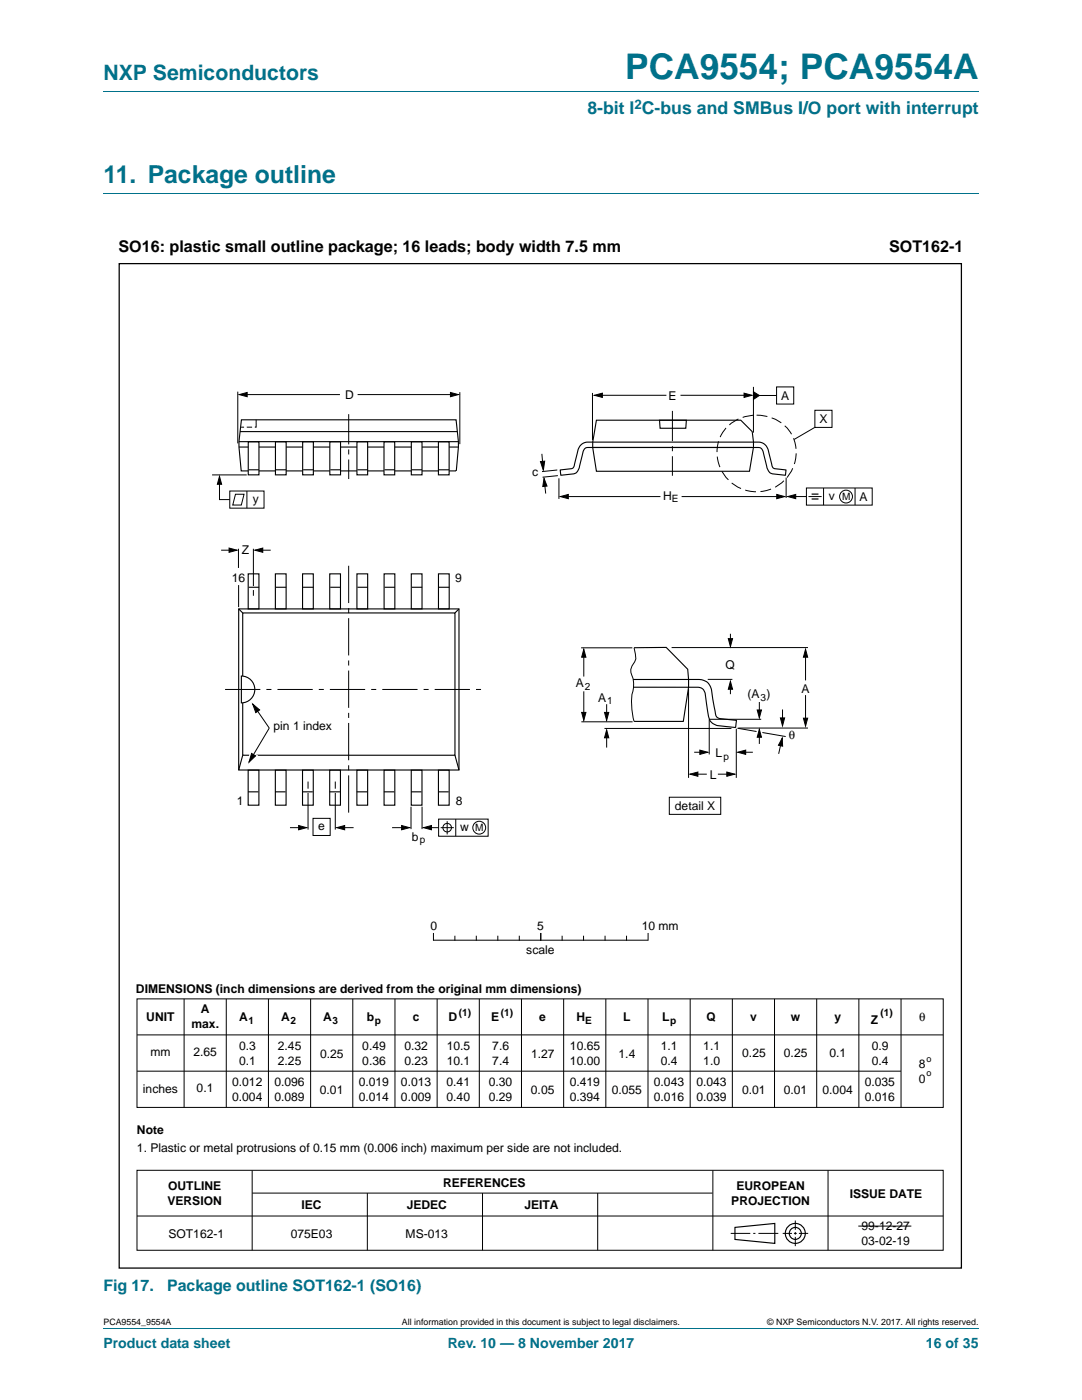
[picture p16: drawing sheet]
<svg xmlns="http://www.w3.org/2000/svg" width="216mm" height="279mm" viewBox="0 0 216 279" stroke-linecap="round" stroke-linejoin="round" font-family="sans-serif">
<defs><g id="words">
<text font-size="7" fill="#00718a" x="124.7" y="15.8">PCA9554; PCA9554A</text>
<text font-size="4.9" fill="#00718a" x="20.6" y="36.6">11. Package outline</text>
<text font-size="4.2" fill="#00718a" x="20.6" y="16">NXP Semiconductors</text>
<text font-size="3.5" fill="#00718a" x="117.2" y="22.8">8-bit I C-bus and SMBus I/O port with interrupt</text>
<g font-size="3.2">
<text x="23.6" y="50.2">SO16: plastic small outline package; 16 leads; body width 7.5 mm</text>
<text x="177.4" y="50.3">SOT162-1</text>
</g>
<g font-size="3.2" fill="#00718a">
<text x="20.6" y="257.7">Fig 17.</text>
<text x="33.3" y="257.7">Package outline SOT162-1 (SO16)</text>
</g>
<g font-size="2.8" fill="#00718a">
<text x="20.6" y="269.1">Product data sheet</text>
<text x="89.3" y="269.1">Rev. 10 — 8 November 2017</text>
<text x="184.8" y="269.1">16 of 35</text>
</g>
<text font-size="2.6" fill="#00718a" x="126.6" y="21.7">2</text>
<g font-size="2.4">
<text x="68.8" y="79.6">D</text>
<text x="133.4" y="79.8">E</text>
<text x="155.9" y="79.8">A</text>
<text x="163.5" y="84.5">X</text>
<text x="106.2" y="95.1">c</text>
<text x="50.4" y="100.4">y</text>
<text x="132.3" y="99.7">H</text>
<text x="165.4" y="99.8">v</text>
<text x="171.5" y="100">A</text>
<text x="48.3" y="110.6">Z</text>
<text x="46.3" y="116.1">16</text>
<text x="90.8" y="116.1">9</text>
<text x="114.9" y="137.2">A</text>
<text x="144.8" y="133.4">Q</text>
<text x="119.4" y="140.1">A</text>
<text x="149.2" y="139.4">(A )</text>
<text x="159.9" y="138.2">A</text>
<text x="54.6" y="145.8">pin 1 index</text>
<text x="157.4" y="147.6">θ</text>
<text x="141.6" y="155.4">L</text>
<text x="142.8" y="151.1">L</text>
<text x="47.3" y="160.7">1</text>
<text x="91" y="160.7">8</text>
<text x="134.7" y="161.7">detail X</text>
<text x="63.5" y="165.7">e</text>
<text x="82.2" y="167.8">b</text>
<text x="91.8" y="165.9">w</text>
<text x="85.9" y="185.6">0</text>
<text x="107.2" y="185.6">5</text>
<text x="128" y="185.6">10 mm</text>
<text x="105" y="190.3">scale</text>
<text x="27.1" y="198.2">DIMENSIONS (inch dimensions are derived from the original mm dimensions)</text>
<text x="29.2" y="203.9">UNIT</text>
<text x="40.1" y="202.2">A</text>
<text x="47.7" y="203.9">A</text>
<text x="56.1" y="203.9">A</text>
<text x="64.5" y="203.9">A</text>
<text x="73.2" y="203.9">b</text>
<text x="82.4" y="203.9">c</text>
<text x="89.5" y="203.9">D</text>
<text x="98" y="203.9">E</text>
<text x="107.6" y="203.9">e</text>
<text x="115" y="203.9">H</text>
<text x="124.4" y="203.9">L</text>
<text x="132.1" y="203.9">L</text>
<text x="141" y="203.9">Q</text>
<text x="149.7" y="203.9">v</text>
<text x="157.8" y="203.9">w</text>
<text x="166.5" y="203.9">y</text>
<text x="183.4" y="203.9">θ</text>
<text x="38.2" y="205.1">max.</text>
<text x="47.7" y="209.6">0.3</text>
<text x="55.5" y="209.6">2.45</text>
<text x="72.3" y="209.6">0.49</text>
<text x="80.7" y="209.6">0.32</text>
<text x="89.1" y="209.6">10.5</text>
<text x="98.2" y="209.6">7.6</text>
<text x="113.7" y="209.6">10.65</text>
<text x="131.8" y="209.6">1.1</text>
<text x="140.3" y="209.6">1.1</text>
<text x="173.8" y="204.3">Z</text>
<text x="173.9" y="209.6">0.9</text>
<text x="30" y="210.8">mm</text>
<text x="38.6" y="210.8">2.65</text>
<text x="47.7" y="212.5">0.1</text>
<text x="55.5" y="212.5">2.25</text>
<text x="63.9" y="211.1">0.25</text>
<text x="72.3" y="212.5">0.36</text>
<text x="80.7" y="212.5">0.23</text>
<text x="89.1" y="212.5">10.1</text>
<text x="98.2" y="212.5">7.4</text>
<text x="106" y="211.1">1.27</text>
<text x="113.7" y="212.5">10.00</text>
<text x="123.4" y="211.1">1.4</text>
<text x="131.8" y="212.5">0.4</text>
<text x="140.3" y="212.5">1.0</text>
<text x="148.1" y="211">0.25</text>
<text x="156.4" y="211">0.25</text>
<text x="165.5" y="211">0.1</text>
<text x="173.9" y="212.5">0.4</text>
<text x="183.3" y="213.1">8</text>
<text x="28.5" y="218">inches</text>
<text x="39.2" y="218">0.1</text>
<text x="46.3" y="216.8">0.012</text>
<text x="46.3" y="219.7">0.004</text>
<text x="54.7" y="216.8">0.096</text>
<text x="54.7" y="219.7">0.089</text>
<text x="63.8" y="218.3">0.01</text>
<text x="71.6" y="216.8">0.019</text>
<text x="71.6" y="219.7">0.014</text>
<text x="80" y="216.8">0.013</text>
<text x="80" y="219.7">0.009</text>
<text x="89.1" y="216.8">0.41</text>
<text x="89.1" y="219.7">0.40</text>
<text x="97.5" y="216.8">0.30</text>
<text x="97.5" y="219.7">0.29</text>
<text x="105.9" y="218.3">0.05</text>
<text x="113.7" y="216.8">0.419</text>
<text x="113.7" y="219.7">0.394</text>
<text x="122.1" y="218.3">0.055</text>
<text x="130.5" y="216.8">0.043</text>
<text x="130.5" y="219.7">0.016</text>
<text x="139" y="216.8">0.043</text>
<text x="139" y="219.7">0.039</text>
<text x="148.1" y="218.2">0.01</text>
<text x="156.4" y="218.3">0.01</text>
<text x="164.1" y="218.3">0.004</text>
<text x="172.6" y="216.8">0.035</text>
<text x="172.6" y="219.7">0.016</text>
<text x="183.3" y="216.1">0</text>
<text x="27.3" y="226.2">Note</text>
<text x="27.3" y="229.9">1. Plastic or metal protrusions of 0.15 mm (0.006 inch) maximum per side are not included.</text>
<text x="33.5" y="237.5">OUTLINE</text>
<text x="88.4" y="236.8">REFERENCES</text>
<text x="146.9" y="237.5">EUROPEAN</text>
<text x="169.6" y="239">ISSUE DATE</text>
<text x="33.4" y="240.4">VERSION</text>
<text x="60.1" y="241.4">IEC</text>
<text x="81.2" y="241.4">JEDEC</text>
<text x="104.6" y="241.4">JEITA</text>
<text x="145.9" y="240.4">PROJECTION</text>
<text x="171.9" y="245.5">99-12-27</text>
<text x="33.6" y="247">SOT162-1</text>
<text x="58" y="247">075E03</text>
<text x="80.9" y="247">MS-013</text>
<text x="171.9" y="248.4">03-02-19</text>
</g>
<g font-size="2">
<text x="134.1" y="100.2">E</text>
<text x="168" y="99.8">M</text>
<text x="116.7" y="137.6">2</text>
<text x="121.2" y="140.6">1</text>
<text x="151.7" y="139.8">3</text>
<text x="144.4" y="151.6">p</text>
<text x="94.8" y="165.9">M</text>
<text x="83.7" y="168.3">p</text>
<text x="91.6" y="202.8">(1)</text>
<text x="99.9" y="202.8">(1)</text>
<text x="175.7" y="202.8">(1)</text>
<text x="49.6" y="204.3">1</text>
<text x="58" y="204.3">2</text>
<text x="66.4" y="204.3">3</text>
<text x="74.8" y="204.3">p</text>
<text x="116.8" y="204.3">E</text>
<text x="133.7" y="204.3">p</text>
</g>
<g font-size="1.8">
<text x="184.8" y="211.9">o</text>
<text x="184.8" y="214.8">o</text>
<text x="20.6" y="264.5">PCA9554_9554A</text>
<text x="80.2" y="264.5">All information provided in this document is subject to legal disclaimers.</text>
<text x="153.1" y="264.5">© NXP Semiconductors N.V. 2017. All rights reserved.</text>
</g>
</g></defs>
<path d="M20.6 18.2h174.7M20.6 38.6h174.7M20.6 265.1h174.7" fill="none" stroke="#00718a" stroke-width=".2"/>
<g fill="none" stroke="#000" stroke-width=".2">
<path d="M47.4 78.2v10.3M48.7 78.7h19.1M71.4 78.7h19.2M91.8 78.3v10.3M42.3 94.8h6.9M43.8 95.7v4h2M45.8 98h6.9v3.4h-6.9zM47 98.6h1.7l-.5 2.2h-1.8zM48.1 85.3h.6M49.2 85.3h1.1M49.3 98v3.4M51.1 84.3v1h-.3"/>
<path d="M51.1 83.8v.5M44.1 109.8h2.6M47.6 109.5v3.8M50.6 109.5v7.5M50.6 117.8v1.1M51.5 109.8h2.5M61.5 156v1.4M61.5 158.3v7.3M66.9 156v1.4M66.9 158.3v7.3M133.6 159.1h10.2v3.4h-10.2zM57.9 165.2h2.5"/>
<path d="M62.5 163.3h3.4v3.4h-3.4zM68 165.2h2.6M78.2 165.2h2.4M82 161v4.5M84.2 161v4.5M85.4 165.2h2.1M87.5 163.5h9.9v3.4h-9.9zM87.9 165.2h2.7M89.2 163.9v2.6M90.9 163.5v3.4M27.3 199.3h160.9v21.7h-160.9zM36.7 199.3v21.7"/>
<path d="M45.2 199.3v21.7M53.6 199.3v21.7M62 199.3v21.7M70.4 199.3v21.7M78.8 199.3v21.7M87.2 199.3v21.7M95.6 199.3v21.7M104.1 199.3v21.7M112.5 199.3v21.7M120.9 199.3v21.7M129.3 199.3v21.7M137.7 199.3v21.7"/>
<path d="M146.1 199.3v21.7M154.5 199.3v21.7M163 199.3v21.7M171.4 199.3v21.7M179.8 199.3v21.7M27.4 213.8h152.4M27.4 206.5h160.8M27.3 233.6h160.9v15.9h-160.9zM50.3 233.6v15.9M50.3 238.1h91.9M73.3 238.1v11.4M96.3 238.1v11.4"/>
<path d="M119.3 238.1v11.4M142.2 233.6v15.9M165.2 233.6v15.9M27.3 242.7h160.9M145.8 246.2h3.9M150.3 246.2h.4M151.3 246.2h4M156.2 246.2h1.8M158.4 246.2h.6M158.7 243.6v1.8M158.7 245.9v.5M158.7 246.8v1.9"/>
<path d="M159.4 246.2h1.9M171.3 244.7h10.5"/>
<circle cx="89.2" cy="165.2" r=".86"/>
<circle cx="95.6" cy="165.2" r="1.28"/>
</g>
<g fill="none" stroke="#000" stroke-width=".23">
<path d="M146.7 245l7.9-.8v3.9l-7.9-.7z"/>
<circle cx="158.7" cy="246.2" r="1.99"/>
<circle cx="158.7" cy="246.2" r="1.2"/>
</g>
<path d="M47.7 78.7l1.6-.4v.9zM89.9 78.3l1.6 .4-1.6 .5zM43.8 95.1l.4 1.6h-.8zM45.7 109.4l1.6 .4-1.6 .4zM50.8 109.8l1.6-.4v.8zM59.6 164.8l1.6 .4-1.6 .4zM67.2 165.2l1.6-.4v.8zM80.1 164.8l1.6 .4-1.6 .4zM84.5 165.2l1.6-.4v.8z" fill="#000" stroke="#000" stroke-width=".2"/>
<path d="M47.6 121.5h44v32.2h-44zM47.6 121.5l.8 .8M48.2 134.9a2.68 2.68 0 0 1 2.6 2.7 2.68 2.68 0 0 1-2.6 2.7zM48.4 134.9v-12.6h42.4v28.4h-42.4v-10.4M91.6 121.5l-.8 .8M48.4 150.7l-.8 3M90.8 150.7l.8 3" fill="none" stroke="#000" stroke-width=".22"/>
<path d="M44.9 137.6h51.2" fill="none" stroke="#000" stroke-width=".2" stroke-dasharray="7 1.2 1 1.2" stroke-linecap="butt"/>
<path d="M69.6 112.9v49.7" fill="none" stroke="#000" stroke-width=".2" stroke-dasharray="7.4 1 1 1" stroke-linecap="butt"/>
<path d="M69.6 82.7v12.9" fill="none" stroke="#000" stroke-width=".2" stroke-dasharray="6 1 1 1" stroke-linecap="butt"/>
<path d="M49.8 149.9l1.7 .9-2.1 1.8z" fill="#fff"/>
<path d="M47.6 116.8v4.4M50.4 140.5l3.3 4.8-4 6.8" fill="none" stroke="#000" stroke-width=".2"/>
<path d="M50.2 150.4l.8 .5-1.3 1.2zM50.4 140.5l1.4 1.2-.8 .5z" fill="#000" stroke="#000" stroke-width=".2"/>
<g fill="none" stroke="#000" stroke-width=".22">
<path d="M47.7 89.2h43.8M47.9 86.1h43.4M91 94h-42.9l-.4-5.9 .5-4.3h42.8l.5 4.3-.5 5.9M49.5 114.5h2.2v7h-2.2zM49.6 117.2h2.1M54.9 114.5h2.2v7h-2.2zM55 117.2h2.1M60.4 114.5h2.1v7h-2.1zM60.5 117.2h2M65.8 114.5h2.1v7h-2.1zM65.9 117.2h2.1M71.2 114.5h2.2v7h-2.2z"/>
<path d="M71.3 117.2h2.1M76.6 114.5h2.2v7h-2.2zM76.7 117.2h2.1M82.1 114.5h2.1v7h-2.1zM82.2 117.2h2M87.5 114.5h2.1v7h-2.1zM87.6 117.2h2.1M49.5 158h2.1M49.5 153.7h2.2v7h-2.2zM54.9 158h2.1M54.9 153.7h2.2v7h-2.2zM60.3 158h2.1"/>
<path d="M60.4 153.7h2.1v7h-2.1zM65.8 158h2M65.8 153.7h2.1v7h-2.1zM71.2 158h2.1M71.2 153.7h2.2v7h-2.2zM76.6 158h2.1M76.6 153.7h2.2v7h-2.2zM82 158h2.1M82.1 153.7h2.1v7h-2.1zM87.5 158h2M87.5 153.7h2.1v7h-2.1z"/>
</g>
<path d="M87.5 88.2h2.1v6.6h-2.1z" fill="#fff" stroke="#000" stroke-width=".22"/>
<path d="M87.6 93.8h2" fill="none" stroke="#000" stroke-width=".22"/>
<path d="M82.1 88.2h2.1v6.6h-2.1z" fill="#fff" stroke="#000" stroke-width=".22"/>
<path d="M82.2 93.8h2" fill="none" stroke="#000" stroke-width=".22"/>
<path d="M76.6 88.2h2.2v6.6h-2.2z" fill="#fff" stroke="#000" stroke-width=".22"/>
<path d="M76.7 93.8h2.1" fill="none" stroke="#000" stroke-width=".22"/>
<path d="M71.2 88.2h2.2v6.6h-2.2z" fill="#fff" stroke="#000" stroke-width=".22"/>
<path d="M71.3 93.8h2.1" fill="none" stroke="#000" stroke-width=".22"/>
<path d="M65.8 88.2h2.2v6.6h-2.2z" fill="#fff" stroke="#000" stroke-width=".22"/>
<path d="M65.9 93.8h2.1" fill="none" stroke="#000" stroke-width=".22"/>
<path d="M60.4 88.2h2.1v6.6h-2.1z" fill="#fff" stroke="#000" stroke-width=".22"/>
<path d="M60.5 93.8h2" fill="none" stroke="#000" stroke-width=".22"/>
<path d="M55 88.2h2.1v6.6h-2.1z" fill="#fff" stroke="#000" stroke-width=".22"/>
<path d="M55.1 93.8h2" fill="none" stroke="#000" stroke-width=".22"/>
<path d="M49.5 88.2h2.2v6.6h-2.2z" fill="#fff" stroke="#000" stroke-width=".22"/>
<path d="M47.7 88.1h43.8M49.6 93.8h2.1M118.2 88.2h32.6a2.21 2.21 0 0 1 2.6 2.2l.4 1.5a1.93 1.93 0 0 0 .7 1.6l2.3 .3-.1 1-1.7-.1a1.83 1.83 0 0 1-2.1-2.1l-.2-.7a4.2 4.2 0 0 0-.8-2.4l-.6-.2h-32.9M118.3 88.2h-.5a2.21 2.21 0 0 0-2.6 2.2l-.4 1.5a1.93 1.93 0 0 1-.7 1.6l-2.3 .3 .1 1 1.7-.1a1.83 1.83 0 0 0 2.1-2.1l.2-.7a4.2 4.2 0 0 1 .8-2.4l.5-.2h1.3M118.3 89.3h31.8M119 83.9h28.8l2.3 2.2 .2 3.2-.8 4.8h-30.5l-.7-4.8v-1.1zM131.6 83.9h5.4l-.2 1.6h-5.1zM126.3 135.6h12.2a2.89 2.89 0 0 1 3.4 1.8l.6 3.8a3 3 0 0 0 .7 2 6 6 0 0 0 2.6 .4l1.1 .2-.1 1.3a5.7 5.7 0 0 1-2.6-.2 2.54 2.54 0 0 1-2.9-2.6l-.4-2.2a3.8 3.8 0 0 0-.6-2.5 2.75 2.75 0 0 0-2.3-.4l-11.6-.1M126.5 129.3l6.4-.1 4.3 4.4 .2 2v1.6l-1.1 6.8h-9.8" fill="none" stroke="#000" stroke-width=".22"/>
<g fill="none" stroke="#000" stroke-width=".2">
<path d="M118.2 78.4v9.4M119.3 78.9h13.7M135.8 78.9h13.5M150.3 77.2v9.1M150.9 78.9h4M155 77.2h3.4v3.4h-3.4zM108.1 90.6l.3 2.7M108.6 96l.3 2.5M111.2 93.8l-3.1 .3M111.3 94.9l-3 .3M111.5 95.5v4.1M112.6 99.1h19.2"/>
<path d="M136 99.1h19.6M156.9 95.3v4.1M158.1 99.1h2.8M160.9 97.4h13.1v3.4h-13.1zM161.3 99.1h2.6M162.6 81.9h3.4v3.4h-3.4zM162.6 85.3l-4.1 2.4M164.3 97.4v3.4M170.6 97.4v3.4M116 129.3h10.2M116.5 130.1v4.9M116.5 138v5"/>
<path d="M126.5 129.3l.2 .8a2.29 2.29 0 0 1-.3 2.4 2.22 2.22 0 0 0-.2 2.6 7.8 7.8 0 0 1-.2 4.1l.1 2.4 .4 2.4M134 129.2h27.2M137.4 137.5v17.7M141.2 135.6h4.9M145.7 126.5v1.9M145.7 136.6v1.9M160.7 130.4v5.4M160.7 138.7v5.3M116 144.1h10.2M120.6 145.4h25.3M121 140.5v2.8M121 146.6v2.6"/>
<path d="M138.5 154.5h2.5M138.5 150.1h1.8M143.2 154.5h2.6M146.9 145.4v9.8M147.1 145.3l3.9 .7M147.3 145.3h13.9M148.1 150.1h2.1M151.5 140.1v2.3M151.5 146.6v1.9M151.9 143.5l-10.4 .1v7M152.1 146.2l4.7 .8M155.9 147.9l-.5 2.5"/>
<path d="M156.1 141.6v2.6M86.5 186.3v1.3M86.6 187.6h42.6M90.8 186.8v.8M95 186.8v.8M99.3 186.8v.8M103.6 186.8v.8M107.9 186.3v1.3M112.2 186.8v.8M116.4 186.8v.8M120.7 186.8v.8M125 186.8v.8"/>
<path d="M129.3 186.3v1.3"/>
<circle cx="168.8" cy="99.1" r="1.28"/>
</g>
<g fill="#000" stroke="#000" stroke-width=".2">
<path d="M118.6 78.9l1.6-.4v.8zM148.5 78.5l1.6 .4-1.6 .4zM150.3 78.2l1.2 .7-1.2 .8zM107.8 92.1l.9-.1-.3 1.9zM108.6 95.5l.5 1.5-.8 .1zM111.8 99.1l1.6-.4v.8zM155 98.7l1.6 .4-1.6 .4zM157.2 99.1l1.6-.4v.8zM116.5 129.6l.4 1.6h-.8zM145.7 136l.5 1.6h-.9zM145.3 127.5h.9l-.5 1.5zM160.7 129.6l.5 1.6h-.9z"/>
<path d="M116.1 142.2h.8l-.4 1.6zM121 145.7l.5 1.5h-.9zM120.6 142.2h.9l-.5 1.6zM137.7 154.5l1.6-.4v.8zM139.6 149.7l1.6 .4-1.6 .5zM145 154.1l1.6 .4-1.6 .4zM147.2 150.1l1.6-.4v.9zM151.5 145.5l.4 1.6h-.8zM151.1 141.7h.8l-.4 1.6zM156.1 147.3l.1 1.6-.9-.2zM155.7 143.3h.9l-.5 1.6zM160.3 143.3h.9l-.5 1.6z"/>
</g>
<path d="M162 98.6h1.3M162 99.6h1.3" fill="none" stroke="#000" stroke-width=".24"/>
<path d="M134.2 82v12.9" fill="none" stroke="#000" stroke-width=".2" stroke-dasharray="6 1 1 1" stroke-linecap="butt"/>
<path d="M145 85.3a8.3 8.3 0 0 1 13.1 1.7 7.9 7.9 0 0 1-7.6 11.1 7.9 7.9 0 0 1-6.2-12z" fill="none" stroke="#000" stroke-width=".2" stroke-dasharray="2.2 .9" stroke-linecap="butt"/>
<path d="M23.8 52.6h168v200.5h-168z" fill="none" stroke="#000" stroke-width=".25"/>
<use href="#words"/>
</svg>
